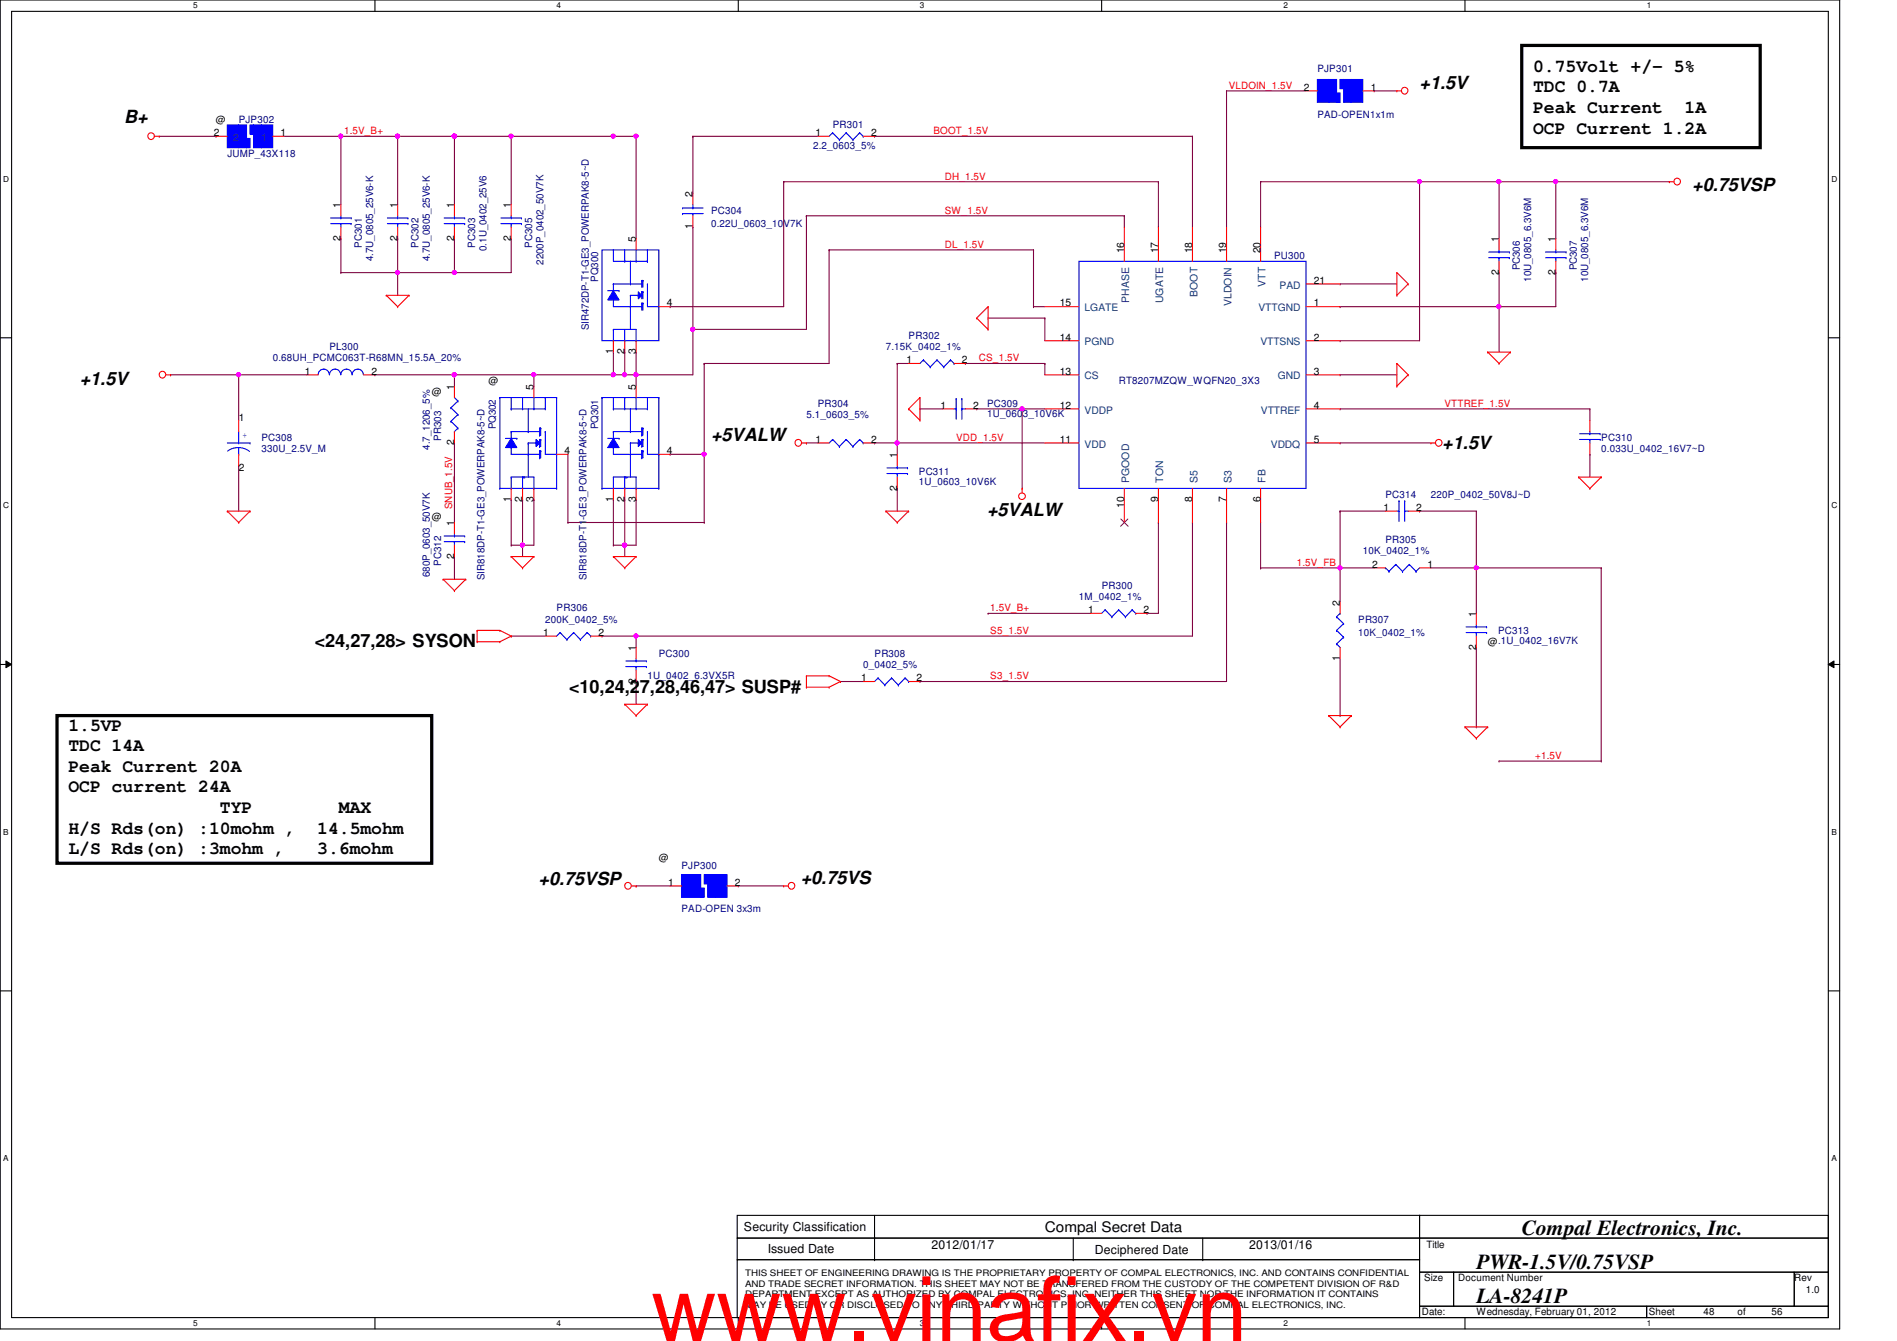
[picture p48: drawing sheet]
<svg xmlns="http://www.w3.org/2000/svg" width="297mm" height="210mm" viewBox="0 0 297 210" stroke-linecap="round" stroke-linejoin="round" font-family="sans-serif">
<defs><g id="words">
<text font-size="14.1" fill="#f00" x="102" y="209.9">www.vinafix.vn</text>
<g font-size="3.3">
<text x="238.3" y="193.3">Compal Electronics, Inc.</text>
<text x="231.2" y="198.6">PWR-1.5V/0.75VSP</text>
<text x="231.2" y="204">LA-8241P</text>
</g>
<g font-size="2.8">
<text x="240.1" y="11.3">0.75Volt +/- 5%</text>
<text x="222.3" y="14">+1.5V</text>
<text x="240.1" y="14.5">TDC 0.7A</text>
<text x="240.1" y="17.7">Peak Current</text>
<text x="263.8" y="17.7">1A</text>
<text x="19.4" y="19.3">B+</text>
<text x="240.1" y="20.9">OCP Current 1.2A</text>
<text x="265" y="30">+0.75VSP</text>
<text x="12.5" y="60.2">+1.5V</text>
<text x="111.3" y="69.1">+5VALW</text>
<text x="225.8" y="70.3">+1.5V</text>
<text x="154.6" y="80.8">+5VALW</text>
<text x="49.3" y="101.3">&lt;24,27,28&gt; SYSON</text>
<text x="89.1" y="108.4">&lt;10,24,27,28,46,47&gt; SUSP#</text>
<text x="10.7" y="114.4">1.5VP</text>
<text x="10.7" y="117.6">TDC 14A</text>
<text x="10.7" y="120.8">Peak Current 20A</text>
<text x="10.7" y="124">OCP current 24A</text>
<text x="10.7" y="130.5">H/S Rds(on) :10mohm ,</text>
<text x="34.4" y="127.3">TYP</text>
<text x="49.7" y="130.5">14.5mohm</text>
<text x="53.1" y="127.3">MAX</text>
<text x="10.7" y="133.7">L/S Rds(on) :3mohm ,</text>
<text x="49.7" y="133.7">3.6mohm</text>
<text x="84.3" y="138.6">+0.75VSP</text>
<text x="125.4" y="138.4">+0.75VS</text>
</g>
<text font-size="2.3" x="163.6" y="192.9">Compal Secret Data</text>
<g font-size="1.9">
<text x="116.5" y="192.7">Security Classification</text>
<text x="120.2" y="196.1">Issued Date</text>
<text x="145.8" y="195.6">2012/01/17</text>
<text x="171.4" y="196.3">Deciphered Date</text>
<text x="195.6" y="195.6">2013/01/16</text>
</g>
<g font-size="1.6" fill="#000080">
<text x="206.3" y="11.2">PJP301</text>
<text x="37.4" y="19.2">PJP302</text>
<text x="127.3" y="23.3">2.2_0603_5%</text>
<text x="130.4" y="20.1">PR301</text>
<text x="206.3" y="18.5">PAD-OPEN1x1m</text>
<text x="35.6" y="24.6">JUMP_43X118</text>
<text x="111.3" y="33.4">PC304</text>
<text x="111.3" y="35.6">0.22U_0603_10V7K</text>
<text x="56.6" y="38.8" transform="rotate(-90 56.6 38.8)">PC301</text>
<text x="58.4" y="40.9" transform="rotate(-90 58.4 40.9)">4.7U_0805_25V6-K</text>
<text x="65.5" y="38.8" transform="rotate(-90 65.5 38.8)">PC302</text>
<text x="67.3" y="40.9" transform="rotate(-90 67.3 40.9)">4.7U_0805_25V6-K</text>
<text x="74.4" y="38.8" transform="rotate(-90 74.4 38.8)">PC303</text>
<text x="76.2" y="39.3" transform="rotate(-90 76.2 39.3)">0.1U_0402_25V6</text>
<text x="83.3" y="38.8" transform="rotate(-90 83.3 38.8)">PC305</text>
<text x="85.1" y="41.4" transform="rotate(-90 85.1 41.4)">2200P_0402_50V7K</text>
<text x="199.5" y="40.6">PU300</text>
<text x="93.6" y="44.1" transform="rotate(-90 93.6 44.1)">PQ300</text>
<text x="238" y="42.3" transform="rotate(-90 238 42.3)">PC306</text>
<text x="239.8" y="44.1" transform="rotate(-90 239.8 44.1)">10U_0805_6.3V6M</text>
<text x="246.9" y="42.3" transform="rotate(-90 246.9 42.3)">PC307</text>
<text x="248.7" y="44.1" transform="rotate(-90 248.7 44.1)">10U_0805_6.3V6M</text>
<text x="92.2" y="51.7" transform="rotate(-90 92.2 51.7)">SIR472DP-T1-GE3_POWERPAK8-5~D</text>
<text x="142.3" y="53">PR302</text>
<text x="42.7" y="56.6">0.68UH_PCMC063T-R68MN_15.5A_20%</text>
<text x="51.6" y="54.8">PL300</text>
<text x="138.7" y="54.8">7.15K_0402_1%</text>
<text x="126.3" y="65.4">5.1_0603_5%</text>
<text x="128.1" y="63.7">PR304</text>
<text x="154.6" y="63.7">PC309</text>
<text x="154.6" y="65.3">1U_0603_10V6K</text>
<text x="175.2" y="60.1">RT8207MZQW_WQFN20_3X3</text>
<text x="40.9" y="69">PC308</text>
<text x="40.9" y="70.8">330U_2.5V_M</text>
<text x="67.3" y="70.4" transform="rotate(-90 67.3 70.4)">4.7_1206_5%</text>
<text x="69.1" y="69" transform="rotate(-90 69.1 69)">PR303</text>
<text x="77.6" y="67.2" transform="rotate(-90 77.6 67.2)">PQ302</text>
<text x="93.6" y="67.2" transform="rotate(-90 93.6 67.2)">PQ301</text>
<text x="250.7" y="69">PC310</text>
<text x="250.7" y="70.8">0.033U_0402_16V7~D</text>
<text x="143.9" y="74.3">PC311</text>
<text x="143.9" y="75.9">1U_0603_10V6K</text>
<text x="217" y="77.9">PC314</text>
<text x="224.1" y="77.9">220P_0402_50V8J~D</text>
<text x="69.1" y="88.6" transform="rotate(-90 69.1 88.6)">PC312</text>
<text x="213.4" y="86.8">10K_0402_1%</text>
<text x="217" y="85">PR305</text>
<text x="67.3" y="90.3" transform="rotate(-90 67.3 90.3)">680P_0603_50V7K</text>
<text x="75.9" y="90.8" transform="rotate(-90 75.9 90.8)">SIR818DP-T1-GE3_POWERPAK8-5~D</text>
<text x="87.2" y="95.7">PR306</text>
<text x="91.9" y="90.8" transform="rotate(-90 91.9 90.8)">SIR818DP-T1-GE3_POWERPAK8-5~D</text>
<text x="168.9" y="93.9">1M_0402_1%</text>
<text x="172.5" y="92.1">PR300</text>
<text x="85.4" y="97.5">200K_0402_5%</text>
<text x="212.7" y="97.5">PR307</text>
<text x="212.7" y="99.6">10K_0402_1%</text>
<text x="234.6" y="99.2">PC313</text>
<text x="101.4" y="106.3">1U_0402_6.3VX5R</text>
<text x="103.2" y="102.8">PC300</text>
<text x="135.2" y="104.6">0_0402_5%</text>
<text x="136.9" y="102.8">PR308</text>
<text x="106.7" y="136">PJP300</text>
<text x="106.7" y="142.8">PAD-OPEN 3x3m</text>
</g>
<g font-size="1.6" fill="#f00">
<text x="192.4" y="13.9">VLDOIN_1.5V</text>
<text x="53.9" y="21">1.5V_B+</text>
<text x="146.2" y="21">BOOT_1.5V</text>
<text x="148" y="28.1">DH_1.5V</text>
<text x="148" y="33.4">SW_1.5V</text>
<text x="148" y="38.8">DL_1.5V</text>
<text x="153.3" y="56.6">CS_1.5V</text>
<text x="226.2" y="63.7">VTTREF_1.5V</text>
<text x="149.7" y="69">VDD_1.5V</text>
<text x="70.8" y="79.7" transform="rotate(-90 70.8 79.7)">SNUB_1.5V</text>
<text x="203.1" y="88.6">1.5V_FB</text>
<text x="155.1" y="95.7">1.5V_B+</text>
<text x="155.1" y="99.2">S5_1.5V</text>
<text x="155.1" y="106.3">S3_1.5V</text>
<text x="240.4" y="118.8">+1.5V</text>
</g>
<g font-size="1.6">
<text x="204.2" y="14.2">2</text>
<text x="214.6" y="14.2">1</text>
<text x="33.5" y="21.3">2</text>
<text x="33.8" y="19.2">@</text>
<text x="43.9" y="21.3">1</text>
<text x="127.7" y="21.3">1</text>
<text x="136.4" y="21.3">2</text>
<text x="53.3" y="32.6" transform="rotate(-90 53.3 32.6)">1</text>
<text x="62.2" y="32.6" transform="rotate(-90 62.2 32.6)">1</text>
<text x="71.1" y="32.6" transform="rotate(-90 71.1 32.6)">1</text>
<text x="80" y="32.6" transform="rotate(-90 80 32.6)">1</text>
<text x="108.5" y="35.9" transform="rotate(-90 108.5 35.9)">1</text>
<text x="108.5" y="30.8" transform="rotate(-90 108.5 30.8)">2</text>
<text x="53.3" y="37.7" transform="rotate(-90 53.3 37.7)">2</text>
<text x="62.2" y="37.7" transform="rotate(-90 62.2 37.7)">2</text>
<text x="71.1" y="37.7" transform="rotate(-90 71.1 37.7)">2</text>
<text x="80" y="37.7" transform="rotate(-90 80 37.7)">2</text>
<text x="99.6" y="37.9" transform="rotate(-90 99.6 37.9)">5</text>
<text x="176" y="39.7" transform="rotate(-90 176 39.7)">16</text>
<text x="181.4" y="39.7" transform="rotate(-90 181.4 39.7)">17</text>
<text x="186.7" y="39.7" transform="rotate(-90 186.7 39.7)">18</text>
<text x="192" y="39.7" transform="rotate(-90 192 39.7)">19</text>
<text x="197.4" y="39.7" transform="rotate(-90 197.4 39.7)">20</text>
<text x="234.7" y="37.9" transform="rotate(-90 234.7 37.9)">1</text>
<text x="243.6" y="37.9" transform="rotate(-90 243.6 37.9)">1</text>
<text x="104.4" y="48">4</text>
<text x="165.9" y="48">15</text>
<text x="205.7" y="44.4">21</text>
<text x="205.7" y="48">1</text>
<text x="234.7" y="43" transform="rotate(-90 234.7 43)">2</text>
<text x="243.6" y="43" transform="rotate(-90 243.6 43)">2</text>
<text x="165.9" y="53.3">14</text>
<text x="205.7" y="53.3">2</text>
<text x="47.7" y="58.6">1</text>
<text x="58.2" y="58.6">2</text>
<text x="96" y="55.5" transform="rotate(-90 96 55.5)">1</text>
<text x="97.8" y="55.5" transform="rotate(-90 97.8 55.5)">2</text>
<text x="99.6" y="55.5" transform="rotate(-90 99.6 55.5)">3</text>
<text x="141.9" y="56.9">1</text>
<text x="150.6" y="56.9">2</text>
<text x="165.9" y="58.6">13</text>
<text x="205.7" y="58.6">3</text>
<text x="37.4" y="66">1</text>
<text x="67.6" y="61.9">@</text>
<text x="71.1" y="61" transform="rotate(-90 71.1 61)">1</text>
<text x="76.5" y="60.1">@</text>
<text x="83.6" y="61" transform="rotate(-90 83.6 61)">5</text>
<text x="99.6" y="61" transform="rotate(-90 99.6 61)">5</text>
<text x="147.3" y="64">1</text>
<text x="152.4" y="64">2</text>
<text x="165.9" y="64">12</text>
<text x="205.7" y="64">4</text>
<text x="71.1" y="69.7" transform="rotate(-90 71.1 69.7)">2</text>
<text x="88.4" y="71.1">4</text>
<text x="104.4" y="71.1">4</text>
<text x="127.7" y="69.3">1</text>
<text x="136.4" y="69.3">2</text>
<text x="140.5" y="71.7" transform="rotate(-90 140.5 71.7)">1</text>
<text x="165.9" y="69.3">11</text>
<text x="205.7" y="69.3">5</text>
<text x="37.4" y="73.8">2</text>
<text x="140.5" y="76.8" transform="rotate(-90 140.5 76.8)">2</text>
<text x="67.6" y="81.4">@</text>
<text x="71.1" y="82.3" transform="rotate(-90 71.1 82.3)">1</text>
<text x="80" y="78.6" transform="rotate(-90 80 78.6)">1</text>
<text x="81.8" y="78.6" transform="rotate(-90 81.8 78.6)">2</text>
<text x="83.6" y="78.6" transform="rotate(-90 83.6 78.6)">3</text>
<text x="96" y="78.6" transform="rotate(-90 96 78.6)">1</text>
<text x="97.8" y="78.6" transform="rotate(-90 97.8 78.6)">2</text>
<text x="99.6" y="78.6" transform="rotate(-90 99.6 78.6)">3</text>
<text x="176" y="79.5" transform="rotate(-90 176 79.5)">10</text>
<text x="181.4" y="78.6" transform="rotate(-90 181.4 78.6)">9</text>
<text x="186.7" y="78.6" transform="rotate(-90 186.7 78.6)">8</text>
<text x="192" y="78.6" transform="rotate(-90 192 78.6)">7</text>
<text x="197.4" y="78.6" transform="rotate(-90 197.4 78.6)">6</text>
<text x="216.6" y="80">1</text>
<text x="221.7" y="80">2</text>
<text x="71.1" y="87.5" transform="rotate(-90 71.1 87.5)">2</text>
<text x="214.8" y="88.9">2</text>
<text x="223.5" y="88.9">1</text>
<text x="170.4" y="96">1</text>
<text x="179.1" y="96">2</text>
<text x="209.8" y="94.8" transform="rotate(-90 209.8 94.8)">2</text>
<text x="85" y="99.5">1</text>
<text x="93.7" y="99.5">2</text>
<text x="99.6" y="101.9" transform="rotate(-90 99.6 101.9)">1</text>
<text x="231.1" y="101.7" transform="rotate(-90 231.1 101.7)">2</text>
<text x="231.1" y="96.6" transform="rotate(-90 231.1 96.6)">1</text>
<text x="233" y="101">@.1U_0402_16V7K</text>
<text x="99.6" y="107" transform="rotate(-90 99.6 107)">2</text>
<text x="134.8" y="106.6">1</text>
<text x="143.5" y="106.6">2</text>
<text x="209.8" y="103.5" transform="rotate(-90 209.8 103.5)">1</text>
<text x="103.2" y="134.8">@</text>
<text x="104.6" y="138.6">1</text>
<text x="115.1" y="138.6">2</text>
<text x="223.3" y="195.4">Title</text>
<text x="223" y="200.6">Size</text>
<text x="228.3" y="200.6">Document Number</text>
<text x="281" y="200.6">Rev</text>
<text x="282.7" y="202.4">1.0</text>
<text x="222.6" y="205.9">Date:</text>
<text x="231.2" y="205.9">Wednesday, February 01, 2012</text>
<text x="258.2" y="205.9">Sheet</text>
<text x="266.7" y="205.9">48</text>
<text x="272.1" y="205.9">of</text>
<text x="277.4" y="205.9">56</text>
</g>
<g font-size="1.6" fill="#004080">
<text x="36.5" y="22.1">2</text>
<text x="40.9" y="22.1">1</text>
<text x="176.8" y="47.4" transform="rotate(-90 176.8 47.4)">PHASE</text>
<text x="182.2" y="47.5" transform="rotate(-90 182.2 47.5)">UGATE</text>
<text x="187.5" y="46.4" transform="rotate(-90 187.5 46.4)">BOOT</text>
<text x="192.8" y="47.9" transform="rotate(-90 192.8 47.9)">VLDOIN</text>
<text x="198.2" y="44.9" transform="rotate(-90 198.2 44.9)">VTT</text>
<text x="200.4" y="45.2">PAD</text>
<text x="169.8" y="48.7">LGATE</text>
<text x="197.1" y="48.7">VTTGND</text>
<text x="169.8" y="54.1">PGND</text>
<text x="169.8" y="59.4">CS</text>
<text x="197.4" y="54.1">VTTSNS</text>
<text x="200.1" y="59.4">GND</text>
<text x="169.8" y="64.7">VDDP</text>
<text x="197.4" y="64.7">VTTREF</text>
<text x="169.8" y="70.1">VDD</text>
<text x="199" y="70.1">VDDQ</text>
<text x="176.8" y="75.6" transform="rotate(-90 176.8 75.6)">PGOOD</text>
<text x="182.2" y="75.6" transform="rotate(-90 182.2 75.6)">TON</text>
<text x="187.5" y="75.6" transform="rotate(-90 187.5 75.6)">S5</text>
<text x="192.8" y="75.6" transform="rotate(-90 192.8 75.6)">S3</text>
<text x="198.2" y="75.6" transform="rotate(-90 198.2 75.6)">FB</text>
</g>
<text font-size="1.6" fill="#00f" x="37.9" y="68.6">+</text>
<g font-size="1.4">
<text x="116.7" y="199.7">THIS SHEET OF ENGINEERING DRAWING IS THE PROPRIETARY PROPERTY OF COMPAL ELECTRONICS, INC. AND CONTAINS CONFIDENTIAL</text>
<text x="116.7" y="201.4">AND TRADE SECRET INFORMATION. THIS SHEET MAY NOT BE TRANSFERED FROM THE CUSTODY OF THE COMPETENT DIVISION OF R&amp;D</text>
<text x="116.7" y="203">DEPARTMENT EXCEPT AS AUTHORIZED BY COMPAL ELECTRONICS, INC. NEITHER THIS SHEET NOR THE INFORMATION IT CONTAINS</text>
<text x="116.7" y="204.7">MAY BE USED BY OR DISCLOSED TO ANY THIRD PARTY WITHOUT PRIOR WRITTEN CONSENT OF COMPAL ELECTRONICS, INC.</text>
</g>
<g font-size="1.3">
<text x="30.3" y="1.3">5</text>
<text x="87.2" y="1.3">4</text>
<text x="144.1" y="1.3">3</text>
<text x="201" y="1.3">2</text>
<text x="257.8" y="1.3">1</text>
<text x=".5" y="28.4">D</text>
<text x="286.8" y="28.4">D</text>
<text x=".5" y="79.5">C</text>
<text x="286.8" y="79.5">C</text>
<text x=".5" y="130.7">B</text>
<text x="286.8" y="130.7">B</text>
<text x=".5" y="181.8">A</text>
<text x="286.8" y="181.8">A</text>
<text x="30.3" y="207.6">5</text>
<text x="87.2" y="207.6">4</text>
<text x="144.1" y="207.6">3</text>
<text x="201" y="207.6">2</text>
<text x="257.8" y="207.6">1</text>
</g>
</g></defs>
<path d="M0 0h288.1v208h-288.1zM1.8 1.8h284.5v204.4h-284.5z" fill="none" stroke="#000" stroke-width=".17"/>
<g fill="#fff">
<path d="M30.3 .2h.6v1.4h-.6z"/>
<path d="M30.3 206.4h.6v1.4h-.6z"/>
</g>
<path d="M58.7 0v1.8M58.7 206.2v1.8" fill="none" stroke="#000" stroke-width=".17"/>
<g fill="#fff">
<path d="M87.2 .2h.6v1.4h-.6z"/>
<path d="M87.2 206.4h.6v1.4h-.6z"/>
</g>
<path d="M115.6 0v1.8M115.6 206.2v1.8" fill="none" stroke="#000" stroke-width=".17"/>
<g fill="#fff">
<path d="M144.1 .2h.6v1.4h-.6z"/>
<path d="M144.1 206.4h.6v1.4h-.6z"/>
</g>
<path d="M172.5 0v1.8M172.5 206.2v1.8" fill="none" stroke="#000" stroke-width=".17"/>
<g fill="#fff">
<path d="M200.9 .2h.7v1.4h-.7z"/>
<path d="M200.9 206.4h.7v1.4h-.7z"/>
</g>
<path d="M229.4 0v1.8M229.4 206.2v1.8" fill="none" stroke="#000" stroke-width=".17"/>
<g fill="#fff">
<path d="M257.8 .2h.7v1.4h-.7z"/>
<path d="M257.8 206.4h.7v1.4h-.7z"/>
<path d="M.5 27.3h.9v1.4h-.9z"/>
<path d="M286.8 27.3h.8v1.4h-.8z"/>
<path d="M.5 78.4h.9v1.4h-.9z"/>
<path d="M286.8 78.4h.8v1.4h-.8z"/>
</g>
<path d="M0 52.9h1.8M286.3 52.9h1.8" fill="none" stroke="#000" stroke-width=".17"/>
<g fill="#fff">
<path d="M.5 129.5h.8v1.4h-.8z"/>
<path d="M286.8 129.5h.8v1.4h-.8z"/>
</g>
<path d="M0 104h1.8M286.3 104h1.8" fill="none" stroke="#000" stroke-width=".17"/>
<path d="M.9 103.5l.9 .5-.9 .5zM286.3 104l.9-.5v1z" fill="#000"/>
<path d="M.9 103.5l.9 .5-.9 .5zM286.3 104l.9-.5v1z" fill="none" stroke="#000" stroke-width=".16"/>
<g fill="#fff">
<path d="M.5 180.6h.8v1.4h-.8z"/>
<path d="M286.8 180.6h.8v1.4h-.8z"/>
</g>
<path d="M0 155.1h1.8M286.3 155.1h1.8" fill="none" stroke="#000" stroke-width=".17"/>
<path d="M97.8 55.1h.1M97.8 58.7h.1M97.8 55.1v3.6M97.8 58.7h10.7M99.6 58.7h.1" fill="none" stroke="#800040" stroke-width=".17"/>
<circle cx="99.6" cy="58.6" r=".32" fill="#f0f"/>
<circle cx="99.6" cy="58.6" r=".32" fill="none" stroke="#f0f" stroke-width=".17"/>
<circle cx="97.8" cy="58.6" r=".32" fill="#f0f"/>
<circle cx="97.8" cy="58.6" r=".32" fill="none" stroke="#f0f" stroke-width=".17"/>
<path d="M181.4 28.4h.1M181.4 28.4v7.2M83.6 58.7h.1M96 55.1h.1M96 55.1v3.6h-12.4M99.6 58.7h.1M99.6 58.7v1.7" fill="none" stroke="#800040" stroke-width=".17"/>
<circle cx="96" cy="58.6" r=".32" fill="#f0f"/>
<circle cx="96" cy="58.6" r=".32" fill="none" stroke="#f0f" stroke-width=".17"/>
<circle cx="83.6" cy="58.6" r=".32" fill="#f0f"/>
<circle cx="83.6" cy="58.6" r=".32" fill="none" stroke="#f0f" stroke-width=".17"/>
<g fill="none" stroke="#800040" stroke-width=".17">
<path d="M192.1 14.2h.1M192.1 14.2v21.4M122.7 28.4h.1M122.7 28.4v19.6M122.7 28.4h58.7M126.3 33.8h.1M126.3 33.8v17.8h-17.8M126.3 33.8h49.8M161.8 39.1h.1M161.8 39.1v8.9M176.1 33.8h.1M176.1 33.8v1.8"/>
<path d="M197.4 28.4h.1M197.4 28.4v7.2M197.4 28.4h24.9M234.7 28.4h.1M234.7 28.4h8.9M243.6 28.4h.1M243.6 28.4v8.9M71.2 58.7h.1M71.2 58.7v1.7M96 58.7h1.8M96 58.7h.1M108.5 51.6h.1"/>
<path d="M110.3 56.9h.1M110.3 56.9v14.2M140.5 56.9h.1M140.5 56.9v12.4M151.2 56.9h12.4M151.2 56.9h.1M154.7 49.8h.1M154.7 49.8h8.9M234.7 48h.1M234.7 48v7.1M152.9 64h.1M152.9 64h7.2"/>
<path d="M144.1 106.7h.1M144.1 106.7h48M99.6 138.7h.1M99.6 138.7h5.3M115.6 138.7h.1M115.6 138.7h7.1"/>
</g>
<circle cx="234.7" cy="48" r=".32" fill="#f0f"/>
<circle cx="234.7" cy="48" r=".32" fill="none" stroke="#f0f" stroke-width=".17"/>
<path d="M80 21.3h.1M80 21.3v10.7M209.8 48h.1M209.8 48h33.8M234.7 42.7h.1M234.7 48h.1M234.7 42.7v5.3M136.9 69.3h.1M136.9 69.3h3.6" fill="none" stroke="#800040" stroke-width=".17"/>
<circle cx="80" cy="21.3" r=".32" fill="#f0f"/>
<circle cx="80" cy="21.3" r=".32" fill="none" stroke="#f0f" stroke-width=".17"/>
<path d="M71.2 21.3h.1M71.2 21.3h8.8" fill="none" stroke="#800040" stroke-width=".17"/>
<circle cx="71.1" cy="21.3" r=".32" fill="#f0f"/>
<circle cx="71.1" cy="21.3" r=".32" fill="none" stroke="#f0f" stroke-width=".17"/>
<path d="M62.3 21.3h.1M62.3 21.3v10.7M129.8 39.1h.1M129.8 39.1v17.8h-19.5M129.8 39.1h32M62.3 42.7h.1M62.3 42.7v3.5M104.9 48h.1M104.9 48h17.8M110.3 56.9h.1M96 78.2h.1M96 78.2v7.1" fill="none" stroke="#800040" stroke-width=".17"/>
<circle cx="62.2" cy="42.6" r=".32" fill="#f0f"/>
<circle cx="62.2" cy="42.6" r=".32" fill="none" stroke="#f0f" stroke-width=".17"/>
<path d="M53.4 21.3h.1M53.4 21.3v10.7M53.4 21.3h8.9" fill="none" stroke="#800040" stroke-width=".17"/>
<circle cx="53.4" cy="21.3" r=".32" fill="#f0f"/>
<circle cx="53.4" cy="21.3" r=".32" fill="none" stroke="#f0f" stroke-width=".17"/>
<path d="M53.4 37.3h.1M53.4 37.3v5.4M62.3 37.3h.1M62.3 37.3v5.4h-8.9M62.3 21.3h8.9M71.2 21.3h.1M53.4 42.7h.1" fill="none" stroke="#800040" stroke-width=".17"/>
<circle cx="62.2" cy="21.3" r=".32" fill="#f0f"/>
<circle cx="62.2" cy="21.3" r=".32" fill="none" stroke="#f0f" stroke-width=".17"/>
<circle cx="71.1" cy="21.3" r=".32" fill="#f0f"/>
<circle cx="71.1" cy="21.3" r=".32" fill="none" stroke="#f0f" stroke-width=".17"/>
<path d="M37.4 58.7h10.6M37.4 58.7h.1" fill="none" stroke="#800040" stroke-width=".17"/>
<circle cx="37.4" cy="58.6" r=".32" fill="#f0f"/>
<circle cx="37.4" cy="58.6" r=".32" fill="none" stroke="#f0f" stroke-width=".17"/>
<g fill="none" stroke="#800040" stroke-width=".17">
<path d="M108.5 21.3h19.5M108.5 35.6h.1M108.5 21.3h.1M108.5 21.3v8.9M108.5 35.6v16M222.3 28.4h.1M222.3 28.4h12.4M26.7 58.7h.1M26.7 58.7h10.7M37.4 58.7h.1M37.4 58.7v7.1M140.5 56.9h.1"/>
<path d="M140.5 56.9h1.8M126.3 69.3h.1M126.3 69.3h1.7M140.5 69.3h.1M140.5 69.3v1.8M248.9 71.1h.1M248.9 64h.1M248.9 64v1.8M248.9 71.1v3.6"/>
</g>
<circle cx="234.7" cy="28.4" r=".32" fill="#f0f"/>
<circle cx="234.7" cy="28.4" r=".32" fill="none" stroke="#f0f" stroke-width=".17"/>
<path d="M243.6 28.4h.1M243.6 28.4h17.8" fill="none" stroke="#800040" stroke-width=".17"/>
<circle cx="243.6" cy="28.4" r=".32" fill="#f0f"/>
<circle cx="243.6" cy="28.4" r=".32" fill="none" stroke="#f0f" stroke-width=".17"/>
<path d="M234.7 28.4h.1M234.7 28.4v8.9M140.5 69.3h23.1M140.5 69.3h.1" fill="none" stroke="#800040" stroke-width=".17"/>
<circle cx="140.5" cy="69.3" r=".32" fill="#f0f"/>
<circle cx="140.5" cy="69.3" r=".32" fill="none" stroke="#f0f" stroke-width=".17"/>
<path d="M209.8 69.3h.1M209.8 69.3h14.3M80 99.6h.1M80 99.6h5.4M99.6 99.6h.1M99.6 99.6v1.7M99.6 99.6h87.1" fill="none" stroke="#800040" stroke-width=".17"/>
<circle cx="99.6" cy="99.5" r=".32" fill="#f0f"/>
<circle cx="99.6" cy="99.5" r=".32" fill="none" stroke="#f0f" stroke-width=".17"/>
<path d="M71.2 21.3h.1M71.2 21.3v10.7M209.8 58.7h.1M209.8 58.7h8.9M94.3 99.6h5.3M94.3 99.6h.1M186.7 81.8h.1M186.7 81.8v17.8M192.1 81.8h.1M192.1 81.8v24.9M99.6 106.7h.1M99.6 106.7v3.5" fill="none" stroke="#800040" stroke-width=".17"/>
<circle cx="71.1" cy="21.3" r=".32" fill="#f0f"/>
<circle cx="71.1" cy="21.3" r=".32" fill="none" stroke="#f0f" stroke-width=".17"/>
<path d="M71.2 37.3h.1M71.2 37.3v5.4" fill="none" stroke="#800040" stroke-width=".17"/>
<circle cx="71.1" cy="42.6" r=".32" fill="#f0f"/>
<circle cx="71.1" cy="42.6" r=".32" fill="none" stroke="#f0f" stroke-width=".17"/>
<path d="M80 37.3h.1M80 37.3v5.4h-17.7M99.6 21.3h.1M99.6 21.3v16M62.3 42.7h.1M71.2 42.7h.1M209.8 53.3h.1M209.8 53.3h12.5M140.5 76.5h.1M140.5 76.5v3.5" fill="none" stroke="#800040" stroke-width=".17"/>
<circle cx="99.6" cy="21.3" r=".32" fill="#f0f"/>
<circle cx="99.6" cy="21.3" r=".32" fill="none" stroke="#f0f" stroke-width=".17"/>
<path d="M222.3 28.4h.1M222.3 28.4v24.9" fill="none" stroke="#800040" stroke-width=".17"/>
<circle cx="222.3" cy="28.4" r=".32" fill="#f0f"/>
<circle cx="222.3" cy="28.4" r=".32" fill="none" stroke="#f0f" stroke-width=".17"/>
<path d="M58.7 58.7h12.5M58.7 58.7h.1M96 85.3h1.8M96 85.3h.1" fill="none" stroke="#800040" stroke-width=".17"/>
<circle cx="71.1" cy="58.6" r=".32" fill="#f0f"/>
<circle cx="71.1" cy="58.6" r=".32" fill="none" stroke="#f0f" stroke-width=".17"/>
<path d="M97.8 78.2h.1M97.8 78.2v7.1M144.1 64h.1M144.1 64h3.5M209.8 64h.1M209.8 64h39.1" fill="none" stroke="#800040" stroke-width=".17"/>
<circle cx="97.8" cy="85.3" r=".32" fill="#f0f"/>
<circle cx="97.8" cy="85.3" r=".32" fill="none" stroke="#f0f" stroke-width=".17"/>
<path d="M99.6 78.2h.1M99.6 78.2v7.1h-1.8M160.1 64h3.5M160.1 64h.1M160.1 64v12.5M97.8 85.3h.1" fill="none" stroke="#800040" stroke-width=".17"/>
<circle cx="160" cy="64" r=".32" fill="#f0f"/>
<circle cx="160" cy="64" r=".32" fill="none" stroke="#f0f" stroke-width=".17"/>
<g fill="none" stroke="#800040" stroke-width=".17">
<path d="M108.5 51.6h.1M108.5 51.6v7.1M163.6 56.9h.1M163.6 56.9v1.8M209.8 44.4h.1M209.8 44.4h8.9M243.6 42.7h.1M243.6 42.7v5.3M71.2 69.3h.1M71.2 69.3v12.5M104.9 71.1h.1M104.9 71.1h5.4"/>
<path d="M71.2 87.1h.1M71.2 87.1v3.6M97.8 85.3h.1M97.8 85.3v1.8M131.6 106.7h.1M131.6 106.7h3.6"/>
</g>
<circle cx="108.5" cy="51.5" r=".32" fill="#f0f"/>
<circle cx="108.5" cy="51.5" r=".32" fill="none" stroke="#f0f" stroke-width=".17"/>
<g fill="none" stroke="#800040" stroke-width=".17">
<path d="M96 21.3h3.6M96 21.3h.1M136.9 21.3h.1M136.9 21.3h49.8M186.7 21.3h.1M186.7 21.3v14.3M99.6 55.1h.1M99.6 55.1v3.6M161.8 48h1.8M161.8 48h.1M163.6 49.8h.1M163.6 49.8v3.5"/>
<path d="M154.7 96h.1M154.7 96h16M179.6 96h.1M181.4 81.8h.1M181.4 81.8v14.2h-1.8"/>
</g>
<circle cx="96" cy="21.3" r=".32" fill="#f0f"/>
<circle cx="96" cy="21.3" r=".32" fill="none" stroke="#f0f" stroke-width=".17"/>
<path d="M37.4 72.9h.1M37.4 72.9v7.1M197.4 88.9h.1M197.4 88.9h12.4M209.8 88.9h.1M209.8 88.9v5.3M231.2 88.9h.1M231.2 88.9v7.1M209.8 112h.1M209.8 103.1v8.9" fill="none" stroke="#800040" stroke-width=".17"/>
<circle cx="231.1" cy="88.9" r=".32" fill="#f0f"/>
<circle cx="231.1" cy="88.9" r=".32" fill="none" stroke="#f0f" stroke-width=".17"/>
<path d="M209.8 88.9h.1M209.8 88.9h5.4M231.2 88.9h19.5M250.7 88.9h.1M250.7 88.9v30.2M231.2 113.8h.1M231.2 101.3v12.5M234.7 119.1h.1M234.7 119.1h16M250.7 119.1h.1" fill="none" stroke="#800040" stroke-width=".17"/>
<circle cx="209.8" cy="88.9" r=".32" fill="#f0f"/>
<circle cx="209.8" cy="88.9" r=".32" fill="none" stroke="#f0f" stroke-width=".17"/>
<g fill="none" stroke="#800040" stroke-width=".17">
<path d="M192.1 14.2h.1M192.1 14.2h12.4M215.2 14.2h.1M215.2 14.2h3.5M80 21.3h.1M80 21.3h16M88.9 71.1v10.7M110.3 71.1h.1M110.3 71.1v10.7M88.9 81.8h.1M88.9 81.8h21.4M110.3 81.8h.1"/>
<path d="M197.4 88.9h.1M197.4 81.8v7.1M224.1 88.9h7.1M231.2 88.9h.1"/>
</g>
<circle cx="110.2" cy="71.1" r=".32" fill="#f0f"/>
<circle cx="110.2" cy="71.1" r=".32" fill="none" stroke="#f0f" stroke-width=".17"/>
<path d="M80 78.2h.1M80 78.2v7.1M81.8 78.2h.1M81.8 78.2v7.1h-1.8M80 85.3h.1" fill="none" stroke="#800040" stroke-width=".17"/>
<circle cx="81.8" cy="85.3" r=".32" fill="#f0f"/>
<circle cx="81.8" cy="85.3" r=".32" fill="none" stroke="#f0f" stroke-width=".17"/>
<path d="M71.2 58.7h.1M71.2 58.7h12.4M83.6 58.7h.1M83.6 58.7v1.7M83.6 78.2h.1M83.6 78.2v7.1h-1.8M81.8 85.3h.1M81.8 85.3v1.8" fill="none" stroke="#800040" stroke-width=".17"/>
<circle cx="71.1" cy="58.6" r=".32" fill="#f0f"/>
<circle cx="71.1" cy="58.6" r=".32" fill="none" stroke="#f0f" stroke-width=".17"/>
<path d="M24.9 21.3h8.9M33.8 21.3h.1M44.5 21.3h8.9M53.4 21.3h.1M209.8 80h.1M209.8 80v8.9M209.8 80h7.1M222.3 80h.1M222.3 80h8.9M231.2 80h.1M231.2 80v8.9" fill="none" stroke="#800040" stroke-width=".17"/>
<g fill="none" stroke="#f00" stroke-width=".17">
<path d="M218.7 14.2h.1M218.7 14.2h.7M24.2 21.3h.7M24.9 21.3h.1M261.4 28.4h.1M261.4 28.4h.7M26 58.7h.7M26.7 58.7h.1M60.5 46.2h.1M60.5 46.2l1.8 1.8M60.5 46.2h3.5M62.3 48h.1"/>
<path d="M64 46.2l-1.7 1.8M64 46.2h.1M152.9 49.8l1.8 1.8M152.9 49.8h.1M154.7 51.6h.1M154.7 48h.1M154.7 48v3.6M154.7 48l-1.8 1.8M218.7 56.9h.1M218.7 46.2h.1M218.7 42.7h.1M218.7 42.7v3.5"/>
<path d="M218.7 56.9v3.5M218.7 56.9l1.8 1.8M218.7 42.7l1.8 1.7M220.5 58.7l-1.8 1.7M220.5 44.4l-1.8 1.8M220.5 58.7h.1M220.5 44.4h.1M232.9 55.1h.1M232.9 55.1l1.8 1.8M232.9 55.1h3.6M234.7 56.9h.1M236.5 55.1l-1.8 1.8"/>
<path d="M236.5 55.1h.1M125.6 69.3h.7M126.3 69.3h.1M142.3 64h.1M142.3 64l1.8 1.8M144.1 62.2l-1.8 1.8M144.1 65.8h.1M144.1 62.2h.1M144.1 62.2v3.6M160.1 76.5h.1M160.1 76.5v.7M218.7 60.4h.1"/>
<path d="M224.1 69.3h.1M224.1 69.3h.7M247.2 74.7h.1M247.2 74.7l1.7 1.8M247.2 74.7h3.5M248.9 76.5h.1M250.7 74.7l-1.8 1.8M250.7 74.7h.1M35.6 80h.1M35.6 80l1.8 1.8M35.6 80h3.6M37.4 81.8h.1"/>
<path d="M39.2 80l-1.8 1.8M39.2 80h.1M69.4 90.7h.1M69.4 90.7l1.8 1.8M69.4 90.7h3.5M71.2 92.5h.1M72.9 90.7l-1.7 1.8M72.9 90.7h.1M74.7 98.7h.1M74.7 98.7v1.8M74.7 98.7h3.6M78.3 98.7h.1"/>
<path d="M78.3 98.7l1.7 .9M80 99.6l-1.7 .9M80 99.6h.1M80 87.1h.1M80 87.1l1.8 1.8M80 87.1h3.6M81.8 88.9h.1M83.6 87.1l-1.8 1.8M83.6 87.1h.1M96 87.1h3.6M96 87.1h.1M96 87.1l1.8 1.8"/>
<path d="M97.8 88.9h.1M99.6 87.1l-1.8 1.8M99.6 87.1h.1M138.7 80h.1M138.7 80l1.8 1.8M138.7 80h3.6M140.5 81.8h.1M142.3 80l-1.8 1.8M142.3 80h.1M216.9 80h1.8M220.5 80h1.8M74.7 100.5h.1"/>
<path d="M74.7 100.5h3.6M78.3 100.5h.1M97.8 110.2h.1M97.8 110.2h3.6M97.8 110.2l1.8 1.8M99.6 112h.1M101.4 110.2h.1M101.4 110.2l-1.8 1.8M126.3 105.8h.1M126.3 107.6h.1M126.3 105.8v1.8M126.3 107.6h3.5"/>
<path d="M126.3 105.8h3.5M129.8 105.8h.1M129.8 107.6h.1M129.8 105.8l1.8 .9M131.6 106.7l-1.8 .9M131.6 106.7h.1M208.1 112h.1M208.1 112l1.7 1.8M208.1 112h3.5M209.8 113.8h.1M211.6 112l-1.8 1.8M211.6 112h.1"/>
<path d="M229.4 113.8h.1M229.4 113.8l1.8 1.8M229.4 113.8h3.5M231.2 115.6h.1M232.9 113.8l-1.7 1.8M232.9 113.8h.1M98.9 138.7h.7M99.6 138.7h.1M122.7 138.7h.1M122.7 138.7h.7"/>
<circle cx="219.9" cy="14.2" r=".52"/>
<circle cx="23.6" cy="21.3" r=".52"/>
<circle cx="262.6" cy="28.4" r=".52"/>
<circle cx="25.4" cy="58.6" r=".52"/>
<circle cx="125" cy="69.3" r=".52"/>
<circle cx="160" cy="77.7" r=".52"/>
<circle cx="225.3" cy="69.3" r=".52"/>
<circle cx="98.3" cy="138.7" r=".52"/>
<circle cx="123.9" cy="138.7" r=".52"/>
</g>
<g fill="none" stroke="#000" stroke-width=".17">
<path d="M115.4 190.2h106.9v3.6h-106.9zM115.4 193.8h106.9v3.4h-106.9zM115.4 197.2h106.9v9h-106.9zM136.9 193.8h.1M136.9 197.2h.1M136.9 190.2v7M168.1 197.2h.1M168.1 193.8v3.4M188.3 197.2h.1M188.3 193.8v3.4M222.3 190.2h64v3.6h-64zM222.3 193.8h64v5.3h-64z"/>
<path d="M222.3 199.1h5.3v5.4h-5.3zM227.6 199.1h53.4v5.4h-53.4zM281 199.1h5.3v5.4h-5.3zM222.3 204.5h35.5v1.7h-35.5zM257.8 204.5h28.5v1.7h-28.5z"/>
</g>
<path d="M238.3 7.1h37.3v16h-37.3zM8.9 112h58.7v23.1h-58.7z" fill="none" stroke="#000" stroke-width=".51"/>
<path d="M219.1 78.4h.1M219.1 78.4v3.2M220 78.4h.1M220 78.4v3.2M218.7 80h.4M219.1 80h.1M220 80h.1M220 80h.5" fill="none" stroke="#00f" stroke-width=".17"/>
<path d="M80 68.6l.9 1.5h-1.7z" fill="#00f"/>
<path d="M80 68.6l.9 1.5h-1.7z" fill="none" stroke="#00f" stroke-width=".17"/>
<path d="M83.9 68.8l.6 .5-.6 .6z" fill="#00f"/>
<g fill="none" stroke="#00f" stroke-width=".17">
<path d="M78.4 35h3.3M78.4 34.1h3.3M80 34.1h.1M80 35h.1M80 33.8v.3M80 35v.6M81.7 35h.1M81.7 34.1h.1M106.9 32.6h3.2M106.9 33.4h3.2M106.9 32.6h.1M106.9 33.4h.1"/>
<path d="M108.5 33.4h.1M108.5 32.6h.1M108.5 32v.6M108.5 33.4v.4M130.4 20.8l-.6 .5M130.4 20.8h.1M130.4 20.8l1 1.1M131.4 21.9h.1M132.5 20.8l-1.1 1.1M132.5 20.8h.1M132.5 20.8l1.1 1.1M133.6 21.9h.1"/>
<path d="M134.6 20.8l-1 1.1M134.6 20.8h.1M134.6 20.8l.6 .5M135.2 21.3h.1M168.9 40.9h35.6v35.6h-35.6zM35.6 69.3h3.6M37.4 69.3h.1M37.4 70.1l-1.1 .2-.7 .3M37.4 71.1h.1M37.4 67.6v1.7M37.4 70.1v1M37.4 70.1l.7 .1 1 .5"/>
<path d="M39.2 69.3h.1M78.3 76.5h8.9M78.3 76.5h.1M78.3 62.2h.1M78.3 62.2v14.3M78.3 62.2h8.9M79.2 68.6h1.7M80 70.1h.1M80 67.6h.1M80 74.7h.1M80 76.5h.1M80 64h.1"/>
<path d="M80 62.2v1.8M80 67.6v1M80 70.1v1h4.5M80 74.7v1.8M80 74.7h3.6v1.8M80 67.6h4.5M80 64h5.4M80.9 68.6h.1M81.8 76.5h.1M81.8 74.7h.1M81.8 64h.1M81.8 62.2v1.8"/>
<path d="M81.8 74.7v1.8M82 74.7h.1M82.2 74.7h.1M82.7 67.6h.1M82.7 71.1h.1M82.7 69.3h.1M82.7 69.3h1.2M82.7 64v3.6M82.7 69.3v5.4M83.6 64h.1M83.6 76.5h.1M83.6 62.2v1.8"/>
<path d="M83.9 69.3h.1M83.9 68.8l.6 .5-.6 .6zM84.5 71.7h.1M84.5 70.6h.1M84.5 69.9h.1M84.5 68.8h.1M84.5 68.1h.1M84.5 67h.1M84.5 71.1h.1M84.5 67v1.1M84.5 68.8v1.1M84.5 70.6v1.1"/>
<path d="M84.5 70.6h.2M84.5 68.8h.2M84.5 67h.2M84.7 70.6h.1M84.7 68.8h.1M84.7 67h.1M84.7 67v1.1h-.2M84.7 68.8v1.1h-.2M84.7 70.6v1.1h-.2M85.4 67.6h.1M85.4 64h.1M85.4 62.2v1.8"/>
<path d="M85.4 67.6v3.5h1.8M87.2 62.2h.1M87.2 76.5h.1M87.2 71.1h.1M87.2 62.2v14.3M138.9 74.1h3.2M138.9 73.2h3.2M140.5 73.2h.1M140.5 74.1h.1M140.5 72.9v.3M140.5 74.1v.6M142.1 74.1h.1"/>
<path d="M142.1 73.2h.1M149.4 64h.3M149.7 64h.1M149.7 62.4h.1M149.7 62.4v3.2M150.6 62.4h.1M150.6 64h.1M150.6 62.4v3.2M150.6 64h.6M87.7 99l-.5 .6M87.7 99h.1M87.7 99l1.1 1.1"/>
<path d="M89.8 99l-1 1.1M89.8 99h.1M89.8 99l1.1 1.1M91.9 99l-1 1.1M91.9 99h.1M91.9 99l.6 .6M92.5 99.6h.1M209.3 98.7h.1M209.3 96.6h.1M209.3 98.7l1.1 1M209.3 96.6l1.1 1M209.8 96l-.5 .6"/>
<path d="M209.8 96h.1M210.4 99.7l-1.1 1.1M210.4 97.6l-1.1 1.1M210.4 99.7h.1M210.4 97.6h.1M88.8 100.1h.1M90.9 100.1h.1M137.5 106.1l-.6 .6M137.5 106.1h.1M137.5 106.1l1 1.1M138.5 107.2h.1M139.6 106.1l-1.1 1.1"/>
<path d="M139.6 106.1h.1M139.6 106.1l1.1 1.1M140.7 107.2h.1M141.7 106.1l-1 1.1M141.7 106.1h.1M141.7 106.1l.6 .6M142.3 106.7h.1M209.3 100.8h.1M209.3 100.8l.5 .5"/>
</g>
<g fill="none" stroke="#f00" stroke-width=".17">
<path d="M80 32v1.8M80 35.6v1.7M108.5 30.2v1.8M108.5 33.8v1.8M128 21.3h1.8M135.2 21.3h1.7M176.1 35.6v5.3M181.4 35.6v5.3M186.7 35.6v5.3M192.1 35.6v5.3M197.4 35.6v5.3M163.6 53.3h5.3"/>
<path d="M163.6 48h5.3M163.6 58.7h5.3M204.5 53.3h5.3M204.5 48h5.3M204.5 58.7h5.3M204.5 44.4h5.3M37.4 65.8v1.8M37.4 71.1v1.8M80 76.5v1.7M81.8 76.5v1.7M83.6 60.4v1.8M83.6 76.5v1.7"/>
<path d="M87.2 71.1h1.7M140.5 71.1v1.8M140.5 74.7v1.8M147.6 64h1.8M151.2 64h1.7M163.6 64h5.3M163.6 69.3h5.3M176.1 76.5v5.3M181.4 76.5v5.3M186.7 76.5v5.3M192.1 76.5v5.3M197.4 76.5v5.3"/>
<path d="M204.5 64h5.3M204.5 69.3h5.3M85.4 99.6h1.8M92.5 99.6h1.8M209.8 94.2v1.8M135.2 106.7h1.7M142.3 106.7h1.8M209.8 101.3v1.8"/>
</g>
<path d="M175.5 81.2l1.1 1.2M176.6 81.2l-1.1 1.2" fill="none" stroke="#804000" stroke-width=".16"/>
<path d="M106.7 136.9h1.8v3.6h-1.8z" fill-rule="evenodd" fill="#00f"/>
<path d="M106.7 136.9h1.8v3.6h-1.8z" fill="none" stroke="#00f" stroke-width=".17"/>
<path d="M112 136.9h1.8v3.6h-1.8z" fill-rule="evenodd" fill="#00f"/>
<path d="M112 136.9h1.8v3.6h-1.8z" fill="none" stroke="#00f" stroke-width=".17"/>
<path d="M108.5 136.9h1.2v3.6h-1.2z" fill-rule="evenodd" fill="#00f"/>
<path d="M108.5 136.9h1.2v3.6h-1.2z" fill="none" stroke="#00f" stroke-width=".17"/>
<path d="M109.7 139h.6v1.5h-.6z" fill-rule="evenodd" fill="#00f"/>
<path d="M109.7 139h.6v1.5h-.6z" fill="none" stroke="#00f" stroke-width=".17"/>
<path d="M110.3 136.9h.5v1.4h-.5z" fill-rule="evenodd" fill="#00f"/>
<path d="M110.3 136.9h.5v1.4h-.5z" fill="none" stroke="#00f" stroke-width=".17"/>
<path d="M110.8 136.9h1.2v3.6h-1.2z" fill-rule="evenodd" fill="#00f"/>
<path d="M110.8 136.9h1.2v3.6h-1.2z" fill="none" stroke="#00f" stroke-width=".17"/>
<path d="M104.9 138.7h1.8M113.8 138.7h1.8" fill="none" stroke="#f00" stroke-width=".17"/>
<path d="M40.9 19.6h1.8v3.5h-1.8z" fill-rule="evenodd" fill="#00f"/>
<path d="M40.9 19.6h1.8v3.5h-1.8z" fill="none" stroke="#00f" stroke-width=".17"/>
<path d="M39.7 19.6h1.2v3.5h-1.2z" fill-rule="evenodd" fill="#00f"/>
<path d="M39.7 19.6h1.2v3.5h-1.2z" fill="none" stroke="#00f" stroke-width=".17"/>
<path d="M39.2 19.6h.5v1.4h-.5z" fill-rule="evenodd" fill="#00f"/>
<path d="M39.2 19.6h.5v1.4h-.5z" fill="none" stroke="#00f" stroke-width=".17"/>
<path d="M38.6 21.7h.6v1.4h-.6z" fill-rule="evenodd" fill="#00f"/>
<path d="M38.6 21.7h.6v1.4h-.6z" fill="none" stroke="#00f" stroke-width=".17"/>
<path d="M37.4 19.6h1.2v3.5h-1.2z" fill-rule="evenodd" fill="#00f"/>
<path d="M37.4 19.6h1.2v3.5h-1.2z" fill="none" stroke="#00f" stroke-width=".17"/>
<path d="M35.6 19.6h1.8v3.5h-1.8z" fill-rule="evenodd" fill="#00f"/>
<g fill="none" stroke="#00f" stroke-width=".17">
<path d="M35.6 19.6h1.8v3.5h-1.8zM69.5 35h3.3M69.5 34.1h3.3M71.2 34.1h.1M71.2 35h.1M71.2 33.8v.3M71.2 35v.6M72.8 35h.1M72.8 34.1h.1M96 39.1h.1M96 39.1v1.8h5.4M97.8 39.1v1.8"/>
<path d="M99.6 39.1v1.8M101.4 39.1v1.8M95.2 45.5h1.7M96 44.4h4.5M96 44.4h.1M96 46.9h.1M96 53.3h.1M96 44.4v1.1M96 46.9v1.1M96 51.6v1.7M96.9 45.5h.1M97.8 53.3h.1"/>
<path d="M97.8 40.9h.1M97.8 51.6v1.7M98.7 44.4h.1M98.7 48h.1M98.7 46.2h1.2M98.7 40.9v3.5M98.7 48v3.6M99.6 53.3h.1M99.6 40.9h.1M99.6 51.6v1.7M99.9 46.2h.1M100.5 43.9h.1"/>
<path d="M100.5 47.5h.1M100.5 45.7h.1M100.5 43.9v1.1M100.5 45.7v1.1M100.5 47.5v1.1M100.5 43.9h.2M100.5 47.5h.2M100.5 45.7h.2M100.7 43.9h.1M100.7 47.5h.1M100.7 45.7h.1M100.7 43.9v1.1"/>
<path d="M100.7 45.7v1.1M100.7 47.5v1.1M101.4 40.9h.1M101.4 44.4h.1M101.4 44.4v3.6h1.8M103.2 48h.1M70.6 63.8h.1M70.6 66h.1M70.6 63.8l1.1 1.1M70.6 66l1.1 1M71.2 67.6h.1M71.2 62.2l.5 .6"/>
<path d="M71.7 62.8h.1M71.7 64.9h.1M71.7 67h.1M71.7 62.8l-1.1 1M71.7 64.9l-1.1 1.1M71.7 67l-.5 .6M130.4 68.8l-.6 .5M130.4 68.8h.1M130.4 68.8l1 1.1M131.4 69.9h.1M132.5 68.8l-1.1 1.1M132.5 68.8h.1"/>
<path d="M132.5 68.8l1.1 1.1M133.6 69.9h.1M134.6 68.8l-1 1.1M134.6 68.8h.1M134.6 68.8l.6 .5M135.2 69.3h.1"/>
</g>
<path d="M33.8 21.3h1.8M42.7 21.3h1.8M71.2 32v1.8M71.2 35.6v1.7M71.2 60.4v1.8M71.2 67.6v1.7M128 69.3h1.8M135.2 69.3h1.7" fill="none" stroke="#f00" stroke-width=".17"/>
<path d="M96 45.5l.9 1.4h-1.7z" fill="#00f"/>
<path d="M96 45.5l.9 1.4h-1.7zM96 48h4.5M100.5 48h.1" fill="none" stroke="#00f" stroke-width=".17"/>
<path d="M99.9 45.7l.6 .5-.6 .6z" fill="#00f"/>
<g fill="none" stroke="#00f" stroke-width=".17">
<path d="M94.3 39.1h8.9v14.2h-8.9zM96 51.6h3.6M96 51.6h.1M98.7 46.2h.1M98.7 46.2v1.8M99.9 45.7l.6 .5-.6 .6zM173 95.5l-.5 .5M173 95.5h.1M173 95.5l1.1 1.1M174.1 96.6h.1M175.2 95.5h.1M175.2 95.5l1 1.1"/>
<path d="M175.2 95.5l-1.1 1.1M176.2 96.6h.1M177.3 95.5l-1.1 1.1M177.3 95.5h.1M177.3 95.5l.5 .5M177.8 96h.1"/>
</g>
<path d="M99.6 37.3v1.8M96 53.3v1.8M97.8 53.3v1.8M99.6 53.3v1.8M103.2 48h1.7M170.7 96h1.8M177.8 96h1.8" fill="none" stroke="#f00" stroke-width=".17"/>
<path d="M211.6 12.4h1.8v3.6h-1.8z" fill-rule="evenodd" fill="#00f"/>
<path d="M211.6 12.4h1.8v3.6h-1.8z" fill="none" stroke="#00f" stroke-width=".17"/>
<path d="M206.3 12.4h1.8v3.6h-1.8z" fill-rule="evenodd" fill="#00f"/>
<path d="M206.3 12.4h1.8v3.6h-1.8z" fill="none" stroke="#00f" stroke-width=".17"/>
<path d="M210.4 12.4h1.2v3.6h-1.2z" fill-rule="evenodd" fill="#00f"/>
<path d="M210.4 12.4h1.2v3.6h-1.2z" fill="none" stroke="#00f" stroke-width=".17"/>
<path d="M209.8 12.4h.6v1.5h-.6z" fill-rule="evenodd" fill="#00f"/>
<path d="M209.8 12.4h.6v1.5h-.6z" fill="none" stroke="#00f" stroke-width=".17"/>
<path d="M209.3 14.6h.5v1.4h-.5z" fill-rule="evenodd" fill="#00f"/>
<path d="M209.3 14.6h.5v1.4h-.5z" fill="none" stroke="#00f" stroke-width=".17"/>
<path d="M208.1 12.4h1.2v3.6h-1.2z" fill-rule="evenodd" fill="#00f"/>
<path d="M208.1 12.4h1.2v3.6h-1.2z" fill="none" stroke="#00f" stroke-width=".17"/>
<path d="M204.5 14.2h1.8M213.4 14.2h1.8" fill="none" stroke="#f00" stroke-width=".17"/>
<path d="M96 68.6l.9 1.5h-1.7z" fill="#00f"/>
<path d="M96 68.6l.9 1.5h-1.7z" fill="none" stroke="#00f" stroke-width=".17"/>
<path d="M99.9 68.8l.6 .5-.6 .6z" fill="#00f"/>
<g fill="none" stroke="#00f" stroke-width=".17">
<path d="M51.8 35h3.2M51.8 34.1h3.2M53.4 34.1h.1M53.4 35h.1M53.4 33.8v.3M53.4 35v.6M55 35h.1M55 34.1h.1M60.7 35h3.2M60.7 34.1h3.2M62.3 34.1h.1M62.3 35h.1"/>
<path d="M62.3 33.8v.3M62.3 35v.6M63.9 35h.1M63.9 34.1h.1M233.1 39.5h3.2M234.7 39.5h.1M234.7 39.1v.4M236.3 39.5h.1M242 39.5h3.2M243.6 39.5h.1M243.6 39.1v.4M245.2 39.5h.1"/>
<path d="M49.8 58.7a.87 .87 0 0 1 .9-.9 .87 .87 0 0 1 .9 .9M51.6 58.7a.87 .87 0 0 1 .9-.9 .87 .87 0 0 1 .8 .9M53.4 58.7a.87 .87 0 0 1 .8-.9 .87 .87 0 0 1 .9 .9M55.2 58.7a.87 .87 0 0 1 .8-.9 .87 .87 0 0 1 .9 .9M144.6 56.3l-.5 .6M144.6 56.3h.1M144.6 56.3l1.1 1.1M145.7 57.4h.1M146.7 56.3l-1 1.1M146.7 56.3h.1M146.7 56.3l1.1 1.1M147.8 57.4h.1"/>
<path d="M148.8 56.3h.1M148.8 56.3l.6 .6M148.8 56.3l-1 1.1M149.4 56.9h.1M233.1 40.3h3.2M234.7 40.3h.1M234.7 40.3v.6M236.3 40.3h.1M242 40.3h3.2M243.6 40.3h.1M243.6 40.3v.6M245.2 40.3h.1"/>
<path d="M94.3 76.5h.1M94.3 62.2h.1M94.3 62.2v14.3M94.3 62.2h8.9M94.3 76.5h8.9M95.2 68.6h1.7M96 74.7h3.6v1.8M96 67.6h4.5M96 70.1h.1M96 67.6h.1M96 74.7h.1M96 76.5h.1"/>
<path d="M96 64h.1M96 62.2v1.8M96 67.6v1M96 70.1v1h4.5M96 74.7v1.8M96 64h5.4M96.9 68.6h.1M97.8 76.5h.1M97.8 74.7h.1M97.8 64h.1M97.8 62.2v1.8M97.8 74.7v1.8"/>
<path d="M98 74.7h.1M98.2 74.7h.1M98.7 67.6h.1M98.7 71.1h.1M98.7 69.3h.1M98.7 69.3h1.2M98.7 64v3.6M98.7 69.3v5.4M99.6 64h.1M99.6 76.5h.1M99.6 62.2v1.8M99.9 68.8l.6 .5-.6 .6z"/>
<path d="M99.9 69.3h.1M100.5 71.7h.1M100.5 70.6h.1M100.5 69.9h.1M100.5 68.8h.1M100.5 68.1h.1M100.5 67h.1M100.5 71.1h.1M100.5 67v1.1M100.5 68.8v1.1M100.5 70.6v1.1M100.5 70.6h.2"/>
<path d="M100.5 68.8h.2M100.5 67h.2M100.7 70.6h.1M100.7 68.8h.1M100.7 67h.1M100.7 67v1.1h-.2M100.7 68.8v1.1h-.2M100.7 70.6v1.1h-.2M101.4 67.6h.1M101.4 64h.1M101.4 62.2v1.8M101.4 67.6v3.5h1.8"/>
<path d="M103.2 62.2h.1M103.2 76.5h.1M103.2 71.1h.1M103.2 62.2v14.3M247.3 68.8h3.3M247.3 67.9h3.3M248.9 67.9h.1M248.9 68.8h.1M248.9 67.6v.3M248.9 68.8v.5M250.6 68.8h.1M250.6 67.9h.1"/>
<path d="M69.5 84.8h3.3M69.5 83.9h3.3M71.2 83.9h.1M71.2 84.8h.1M71.2 83.6v.3M71.2 84.8v.5M72.8 84.8h.1M72.8 83.9h.1M216.9 88.9h.1M216.9 88.9l.6 .5M217.5 89.4h.1M218.6 88.3h.1"/>
<path d="M218.6 88.3l-1.1 1.1M218.6 88.3l1 1.1M219.6 89.4h.1M220.7 88.3h.1M220.7 88.3l-1.1 1.1M220.7 88.3l1 1.1M221.7 89.4h.1M222.3 88.9l-.6 .5M229.6 99h3.2M229.6 98.1h3.2M231.2 98.1h.1M231.2 99h.1"/>
<path d="M231.2 97.8v.3M231.2 99v.6M232.8 99h.1M232.8 98.1h.1M98 104.3h3.2M98 103.5h3.2M99.6 103.5h.1M99.6 104.3h.1M99.6 103.1v.4M99.6 104.3v.6M101.2 104.3h.1M101.2 103.5h.1"/>
</g>
<g fill="none" stroke="#f00" stroke-width=".17">
<path d="M53.4 32v1.8M53.4 35.6v1.7M62.3 32v1.8M62.3 35.6v1.7M234.7 37.3v1.8M243.6 37.3v1.8M48 58.7h1.8M56.9 58.7h1.8M142.3 56.9h1.8M149.4 56.9h1.8M234.7 40.9v1.8M243.6 40.9v1.8"/>
<path d="M96 76.5v1.7M97.8 76.5v1.7M99.6 60.4v1.8M99.6 76.5v1.7M103.2 71.1h1.7M248.9 65.8v1.8M248.9 69.3v1.8M71.2 81.8v1.8M71.2 85.3v1.8M215.2 88.9h1.7M222.3 88.9h1.8M231.2 96v1.8"/>
<path d="M231.2 99.6v1.7M99.6 101.3v1.8M99.6 104.9v1.8"/>
</g>
<circle cx="99.6" cy="58.6" r=".32" fill="#f0f"/>
<circle cx="99.6" cy="58.6" r=".32" fill="none" stroke="#f0f" stroke-width=".17"/>
<circle cx="97.8" cy="58.6" r=".32" fill="#f0f"/>
<circle cx="97.8" cy="58.6" r=".32" fill="none" stroke="#f0f" stroke-width=".17"/>
<circle cx="96" cy="58.6" r=".32" fill="#f0f"/>
<circle cx="96" cy="58.6" r=".32" fill="none" stroke="#f0f" stroke-width=".17"/>
<circle cx="83.6" cy="58.6" r=".32" fill="#f0f"/>
<circle cx="83.6" cy="58.6" r=".32" fill="none" stroke="#f0f" stroke-width=".17"/>
<circle cx="234.7" cy="48" r=".32" fill="#f0f"/>
<circle cx="234.7" cy="48" r=".32" fill="none" stroke="#f0f" stroke-width=".17"/>
<circle cx="80" cy="21.3" r=".32" fill="#f0f"/>
<circle cx="80" cy="21.3" r=".32" fill="none" stroke="#f0f" stroke-width=".17"/>
<circle cx="71.1" cy="21.3" r=".32" fill="#f0f"/>
<circle cx="71.1" cy="21.3" r=".32" fill="none" stroke="#f0f" stroke-width=".17"/>
<circle cx="62.2" cy="42.6" r=".32" fill="#f0f"/>
<circle cx="62.2" cy="42.6" r=".32" fill="none" stroke="#f0f" stroke-width=".17"/>
<circle cx="53.4" cy="21.3" r=".32" fill="#f0f"/>
<circle cx="53.4" cy="21.3" r=".32" fill="none" stroke="#f0f" stroke-width=".17"/>
<circle cx="62.2" cy="21.3" r=".32" fill="#f0f"/>
<circle cx="62.2" cy="21.3" r=".32" fill="none" stroke="#f0f" stroke-width=".17"/>
<circle cx="71.1" cy="21.3" r=".32" fill="#f0f"/>
<circle cx="71.1" cy="21.3" r=".32" fill="none" stroke="#f0f" stroke-width=".17"/>
<circle cx="37.4" cy="58.6" r=".32" fill="#f0f"/>
<circle cx="37.4" cy="58.6" r=".32" fill="none" stroke="#f0f" stroke-width=".17"/>
<circle cx="234.7" cy="28.4" r=".32" fill="#f0f"/>
<circle cx="234.7" cy="28.4" r=".32" fill="none" stroke="#f0f" stroke-width=".17"/>
<circle cx="243.6" cy="28.4" r=".32" fill="#f0f"/>
<circle cx="243.6" cy="28.4" r=".32" fill="none" stroke="#f0f" stroke-width=".17"/>
<circle cx="140.5" cy="69.3" r=".32" fill="#f0f"/>
<circle cx="140.5" cy="69.3" r=".32" fill="none" stroke="#f0f" stroke-width=".17"/>
<circle cx="99.6" cy="99.5" r=".32" fill="#f0f"/>
<circle cx="99.6" cy="99.5" r=".32" fill="none" stroke="#f0f" stroke-width=".17"/>
<circle cx="71.1" cy="21.3" r=".32" fill="#f0f"/>
<circle cx="71.1" cy="21.3" r=".32" fill="none" stroke="#f0f" stroke-width=".17"/>
<circle cx="71.1" cy="42.6" r=".32" fill="#f0f"/>
<circle cx="71.1" cy="42.6" r=".32" fill="none" stroke="#f0f" stroke-width=".17"/>
<circle cx="99.6" cy="21.3" r=".32" fill="#f0f"/>
<circle cx="99.6" cy="21.3" r=".32" fill="none" stroke="#f0f" stroke-width=".17"/>
<circle cx="222.3" cy="28.4" r=".32" fill="#f0f"/>
<circle cx="222.3" cy="28.4" r=".32" fill="none" stroke="#f0f" stroke-width=".17"/>
<circle cx="71.1" cy="58.6" r=".32" fill="#f0f"/>
<circle cx="71.1" cy="58.6" r=".32" fill="none" stroke="#f0f" stroke-width=".17"/>
<circle cx="97.8" cy="85.3" r=".32" fill="#f0f"/>
<circle cx="97.8" cy="85.3" r=".32" fill="none" stroke="#f0f" stroke-width=".17"/>
<circle cx="160" cy="64" r=".32" fill="#f0f"/>
<circle cx="160" cy="64" r=".32" fill="none" stroke="#f0f" stroke-width=".17"/>
<circle cx="108.5" cy="51.5" r=".32" fill="#f0f"/>
<circle cx="108.5" cy="51.5" r=".32" fill="none" stroke="#f0f" stroke-width=".17"/>
<circle cx="96" cy="21.3" r=".32" fill="#f0f"/>
<circle cx="96" cy="21.3" r=".32" fill="none" stroke="#f0f" stroke-width=".17"/>
<circle cx="231.1" cy="88.9" r=".32" fill="#f0f"/>
<circle cx="231.1" cy="88.9" r=".32" fill="none" stroke="#f0f" stroke-width=".17"/>
<circle cx="209.8" cy="88.9" r=".32" fill="#f0f"/>
<circle cx="209.8" cy="88.9" r=".32" fill="none" stroke="#f0f" stroke-width=".17"/>
<circle cx="110.2" cy="71.1" r=".32" fill="#f0f"/>
<circle cx="110.2" cy="71.1" r=".32" fill="none" stroke="#f0f" stroke-width=".17"/>
<circle cx="81.8" cy="85.3" r=".32" fill="#f0f"/>
<circle cx="81.8" cy="85.3" r=".32" fill="none" stroke="#f0f" stroke-width=".17"/>
<circle cx="71.1" cy="58.6" r=".32" fill="#f0f"/>
<circle cx="71.1" cy="58.6" r=".32" fill="none" stroke="#f0f" stroke-width=".17"/>
<use href="#words"/>
</svg>
